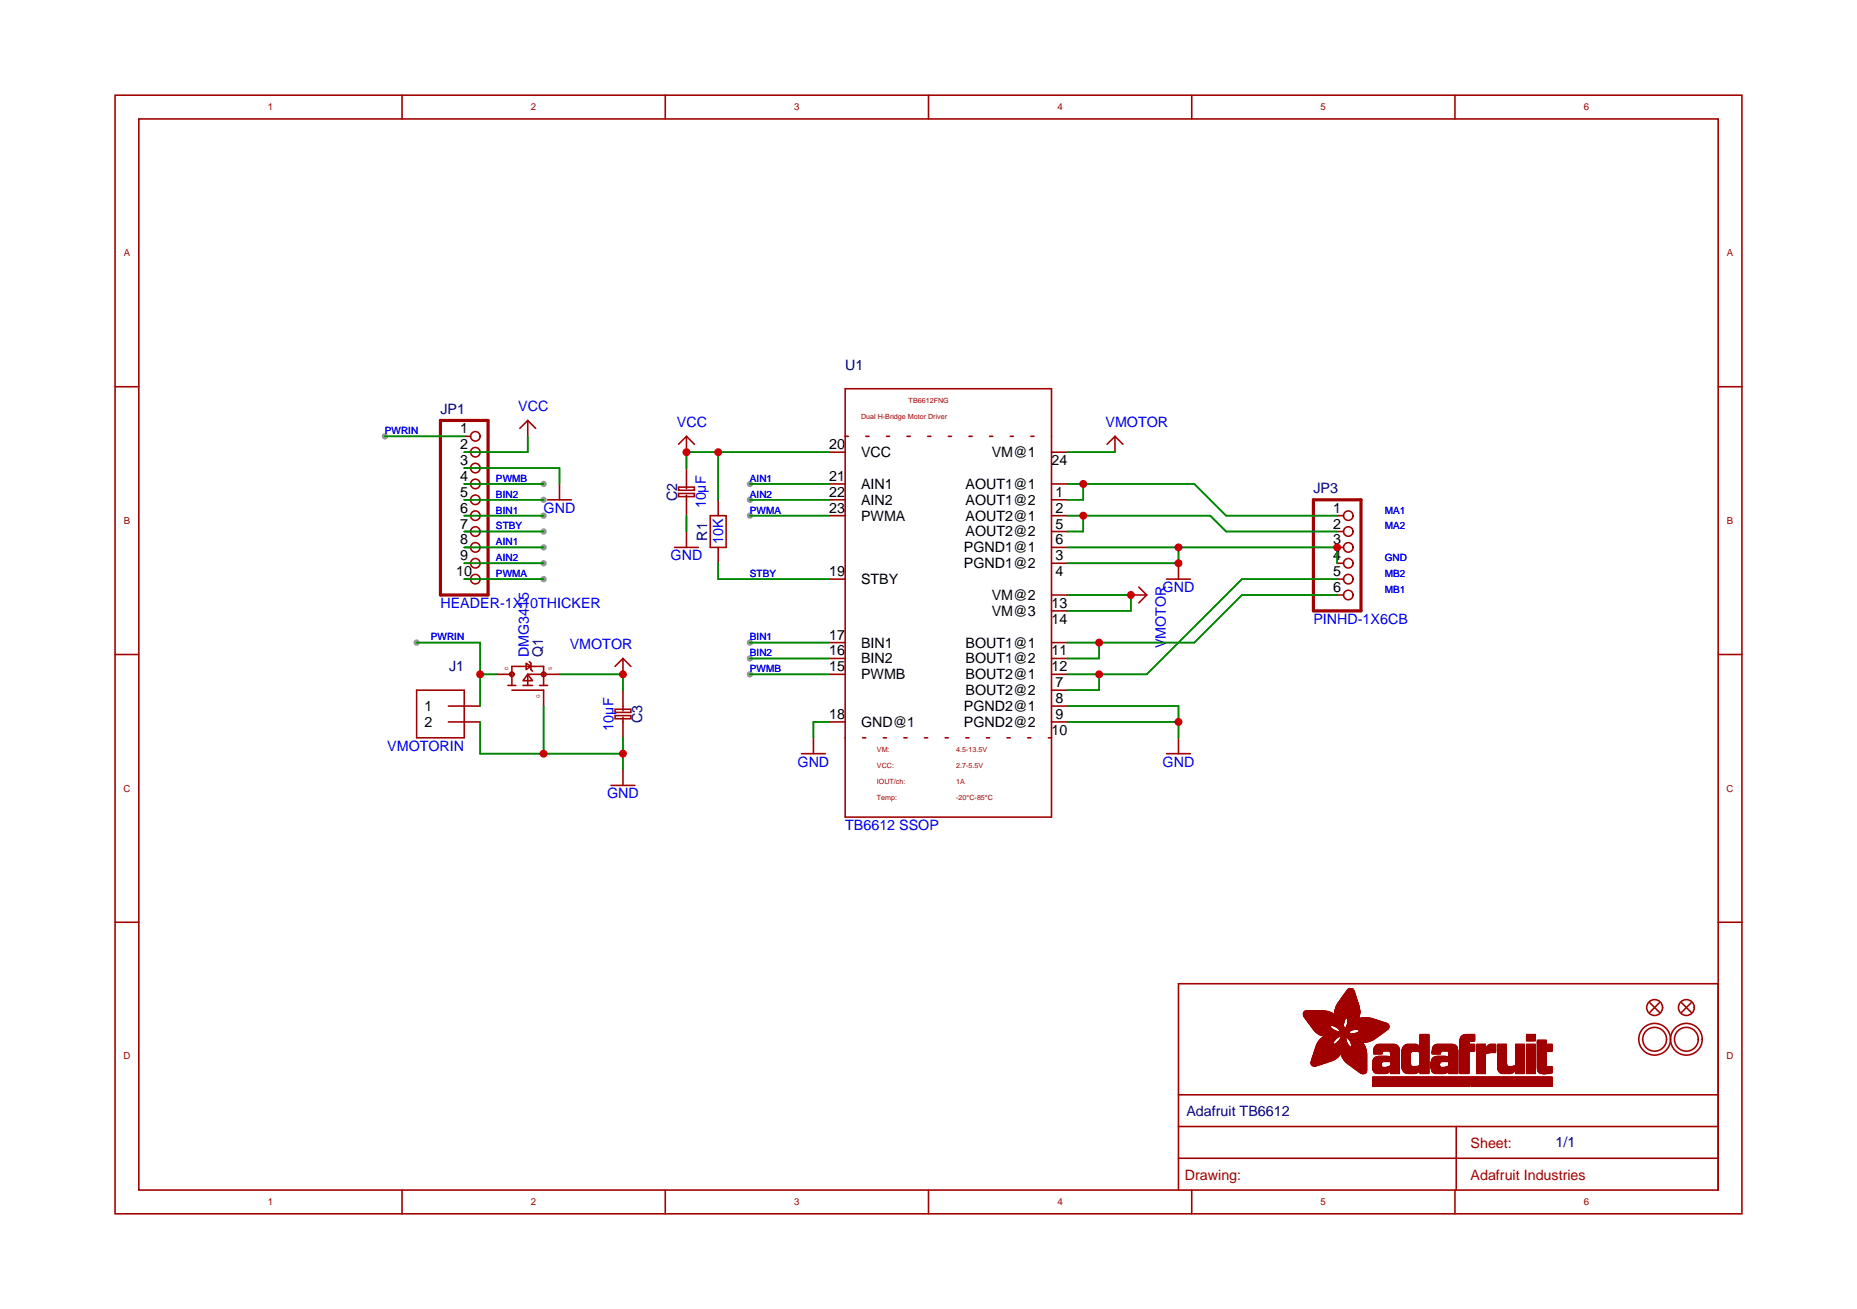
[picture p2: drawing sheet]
<svg xmlns="http://www.w3.org/2000/svg" width="297mm" height="210mm" viewBox="0 0 297 210" stroke-linecap="round" stroke-linejoin="round" font-family="sans-serif">
<defs><g id="words">
<g font-size="2.3" fill="#000080">
<text x="135.3" y="59.2">U1</text>
<text x="70.5" y="66.2">JP1</text>
<text x="108.4" y="80.2" transform="rotate(-90 108.4 80.2)">C2</text>
<text x="210.2" y="78.9">JP3</text>
<text x="113.2" y="86.6" transform="rotate(-90 113.2 86.6)">R1</text>
<text x="71.9" y="107.5">J1</text>
<text x="86.9" y="105.2" transform="rotate(-90 86.9 105.2)">Q1</text>
<text x="102.8" y="115.8" transform="rotate(-90 102.8 115.8)">C3</text>
<text x="189.9" y="178.6">Adafruit TB6612</text>
<text x="248.9" y="183.7">1/1</text>
</g>
<g font-size="2.3" fill="#00f">
<text x="82.9" y="65.8">VCC</text>
<text x="108.3" y="68.4">VCC</text>
<text x="176.9" y="68.4">VMOTOR</text>
<text x="87" y="82.1">GND</text>
<text x="112.9" y="81.4" transform="rotate(-90 112.9 81.4)">10µF</text>
<text x="107.3" y="89.7">GND</text>
<text x="115.7" y="87.1" transform="rotate(-90 115.7 87.1)">10K</text>
<text x="186.1" y="94.8">GND</text>
<text x="70.5" y="97.3">HEADER-1X10THICKER</text>
<text x="210.2" y="99.9">PINHD-1X6CB</text>
<text x="84.6" y="105.2" transform="rotate(-90 84.6 105.2)">DMG3415</text>
<text x="91.2" y="103.9">VMOTOR</text>
<text x="186.6" y="103.8" transform="rotate(-90 186.6 103.8)">VMOTOR</text>
<text x="98.2" y="116.9" transform="rotate(-90 98.2 116.9)">10µF</text>
<text x="62" y="120.2">VMOTORIN</text>
<text x="127.6" y="122.7">GND</text>
<text x="186.1" y="122.7">GND</text>
<text x="97.2" y="127.8">GND</text>
<text x="135.3" y="132.9">TB6612 SSOP</text>
</g>
<g font-size="2.3">
<text x="73.7" y="69.4">1</text>
<text x="73.7" y="71.9">2</text>
<text x="132.7" y="71.9">20</text>
<text x="73.7" y="74.5">3</text>
<text x="73.7" y="77">4</text>
<text x="132.7" y="77">21</text>
<text x="137.8" y="73.2">VCC</text>
<text x="158.7" y="73.2">VM@1</text>
<text x="168.3" y="74.5">24</text>
<text x="73.7" y="79.5">5</text>
<text x="73.7" y="82.1">6</text>
<text x="132.7" y="79.5">22</text>
<text x="132.7" y="82.1">23</text>
<text x="137.8" y="78.3">AIN1</text>
<text x="137.8" y="80.8">AIN2</text>
<text x="137.8" y="83.3">PWMA</text>
<text x="154.5" y="78.3">AOUT1@1</text>
<text x="154.5" y="80.8">AOUT1@2</text>
<text x="154.5" y="83.3">AOUT2@1</text>
<text x="168.9" y="79.5">1</text>
<text x="168.9" y="82.1">2</text>
<text x="213.4" y="82.1">1</text>
<text x="73.7" y="84.6">7</text>
<text x="73.7" y="87.2">8</text>
<text x="73.7" y="89.7">9</text>
<text x="154.3" y="88.4">PGND1@1</text>
<text x="154.5" y="85.9">AOUT2@2</text>
<text x="168.9" y="84.6">5</text>
<text x="168.9" y="87.2">6</text>
<text x="168.9" y="89.7">3</text>
<text x="213.4" y="84.6">2</text>
<text x="213.4" y="87.2">3</text>
<text x="213.4" y="89.7">4</text>
<text x="73" y="92.2">10</text>
<text x="132.7" y="92.2">19</text>
<text x="137.8" y="93.5">STBY</text>
<text x="154.3" y="91">PGND1@2</text>
<text x="168.9" y="92.2">4</text>
<text x="213.4" y="92.2">5</text>
<text x="213.4" y="94.8">6</text>
<text x="158.7" y="96">VM@2</text>
<text x="158.7" y="98.6">VM@3</text>
<text x="168.3" y="97.3">13</text>
<text x="168.3" y="99.9">14</text>
<text x="132.7" y="102.4">17</text>
<text x="132.7" y="104.9">16</text>
<text x="132.7" y="107.5">15</text>
<text x="137.8" y="103.7">BIN1</text>
<text x="137.8" y="106.2">BIN2</text>
<text x="154.5" y="103.7">BOUT1@1</text>
<text x="154.5" y="106.2">BOUT1@2</text>
<text x="168.3" y="104.9">11</text>
<text x="168.3" y="107.5">12</text>
<text x="67.9" y="113.8">1</text>
<text x="137.8" y="108.7">PWMB</text>
<text x="154.3" y="113.8">PGND2@1</text>
<text x="154.5" y="108.7">BOUT2@1</text>
<text x="154.5" y="111.3">BOUT2@2</text>
<text x="168.9" y="110">7</text>
<text x="168.9" y="112.6">8</text>
<text x="67.9" y="116.4">2</text>
<text x="132.7" y="115.1">18</text>
<text x="137.8" y="116.4">GND@1</text>
<text x="154.3" y="116.4">PGND2@2</text>
<text x="168.3" y="117.6">10</text>
<text x="168.9" y="115.1">9</text>
</g>
<g font-size="2.3" fill="#a00000">
<text x="235.3" y="183.8">Sheet:</text>
<text x="189.6" y="188.9">Drawing:</text>
<text x="235.3" y="188.9">Adafruit Industries</text>
</g>
<g font-size="1.6" fill="#00f">
<text x="61.6" y="69.5">PWRIN</text>
<text x="79.4" y="77.1">PWMB</text>
<text x="120" y="77.1">AIN1</text>
<text x="79.4" y="82.2">BIN1</text>
<text x="79.4" y="79.7">BIN2</text>
<text x="120" y="79.7">AIN2</text>
<text x="120" y="82.2">PWMA</text>
<text x="221.6" y="82.2">MA1</text>
<text x="79.4" y="87.3">AIN1</text>
<text x="79.4" y="89.8">AIN2</text>
<text x="79.4" y="84.8">STBY</text>
<text x="221.6" y="84.8">MA2</text>
<text x="221.6" y="89.8">GND</text>
<text x="79.4" y="92.4">PWMA</text>
<text x="120" y="92.4">STBY</text>
<text x="221.6" y="94.9">MB1</text>
<text x="221.6" y="92.4">MB2</text>
<text x="69" y="102.5">PWRIN</text>
<text x="120" y="102.5">BIN1</text>
<text x="120" y="105.1">BIN2</text>
<text x="120" y="107.6">PWMB</text>
</g>
<g font-size="1.5" fill="#a00000">
<text x="42.8" y="17.7">1</text>
<text x="85" y="17.7">2</text>
<text x="127.1" y="17.7">3</text>
<text x="169.2" y="17.7">4</text>
<text x="211.3" y="17.7">5</text>
<text x="253.5" y="17.7">6</text>
<text x="19.8" y="41">A</text>
<text x="276.3" y="41">A</text>
<text x="19.8" y="83.9">B</text>
<text x="276.3" y="83.9">B</text>
<text x="19.8" y="126.7">C</text>
<text x="276.3" y="126.7">C</text>
<text x="19.8" y="169.6">D</text>
<text x="276.3" y="169.6">D</text>
<text x="42.8" y="192.9">1</text>
<text x="85" y="192.9">2</text>
<text x="127.1" y="192.9">3</text>
<text x="169.2" y="192.9">4</text>
<text x="211.3" y="192.9">5</text>
<text x="253.5" y="192.9">6</text>
</g>
<g font-size="1.1" fill="#a00000">
<text x="145.4" y="64.5">TB6612FNG</text>
<text x="137.8" y="67.1">Dual H-Bridge Motor Driver</text>
<text x="140.3" y="120.4">VM:</text>
<text x="140.3" y="125.5">IOUT/ch:</text>
<text x="140.3" y="123">VCC:</text>
<text x="153" y="120.4">4.5-13.5V</text>
<text x="153" y="125.5">1A</text>
<text x="153" y="123">2.7-5.5V</text>
<text x="140.3" y="128">Temp:</text>
<text x="153" y="128">-20°C-85°C</text>
</g>
<g font-size=".7" fill="#a00000">
<text x="81.3" y="107.3" transform="rotate(-90 81.3 107.3)">D</text>
<text x="88.3" y="107.3" transform="rotate(-90 88.3 107.3)">S</text>
<text x="86.4" y="111.8" transform="rotate(-90 86.4 111.8)">G</text>
</g>
</g></defs>
<g fill="#999">
<circle cx="66.7" cy="102.9" r=".51"/>
<circle cx="61.6" cy="69.8" r=".51"/>
<circle cx="120" cy="77.5" r=".51"/>
<circle cx="87" cy="87.6" r=".51"/>
<circle cx="120" cy="80" r=".51"/>
<circle cx="87" cy="90.2" r=".51"/>
<circle cx="120" cy="82.5" r=".51"/>
<circle cx="87" cy="92.7" r=".51"/>
<circle cx="87" cy="85.1" r=".51"/>
<circle cx="120" cy="102.9" r=".51"/>
<circle cx="87" cy="82.5" r=".51"/>
<circle cx="120" cy="105.4" r=".51"/>
<circle cx="87" cy="80" r=".51"/>
<circle cx="120" cy="107.9" r=".51"/>
<circle cx="87" cy="77.5" r=".51"/>
</g>
<g fill="none" stroke="#a10000" stroke-width=".25">
<path d="M18.4 15.2h260.4v179.1h-260.4zM22.2 19h252.8v171.5h-252.8zM64.3 15.2v3.8M106.5 15.2v3.8M148.6 15.2v3.8M190.7 15.2v3.8M232.8 15.2v3.8M18.4 61.9h3.8M74.3 72.4h1M74.3 77.5h1M74.3 69.8h1M74.3 74.9h1"/>
<path d="M84.5 67.3v2.5M84.5 67.3l-1.3 1.3M84.5 67.3l1.2 1.3M89.5 77.5v2.5M108.6 79h2.5v.5h-2.5zM108.6 78h2.5v.5h-2.5zM109.9 69.8v2.6M109.9 74.9v3.3M109.9 79.2v3.3M109.9 69.8l-1.3 1.3M109.9 69.8l1.2 1.3M132.7 72.4h2.6"/>
<path d="M132.7 77.5h2.6M135.3 62.2h33v68.6h-33zM168.3 72.4h2.5M168.3 77.5h2.5M178.4 69.8v2.6M178.4 69.8l-1.2 1.3M178.4 69.8l1.3 1.3M275 61.9h3.8M74.3 92.7h1M74.3 80h1M74.3 82.5h1M74.3 85.1h1"/>
<path d="M74.3 87.6h1M74.3 90.2h1M87.6 80h3.8M107.9 87.6h3.9M109.9 85.1v2.5M113.7 82.5h2.5v5.1h-2.5zM114.9 80v2.5M114.9 87.6v2.6M132.7 92.7h2.6M132.7 80h2.6M132.7 82.5h2.6M168.3 80h2.5"/>
<path d="M168.3 82.5h2.5M168.3 85.1h2.5M168.3 87.6h2.5M168.3 90.2h2.5M168.3 95.2h2.5M168.3 97.8h2.5M181 95.2h2.5M182.2 94l1.3 1.2M183.5 95.2l-1.3 1.3M186.7 92.7h3.8M188.6 90.2v2.5M214 92.7h1"/>
<path d="M214 82.5h1M214 85.1h1M214 87.6h1M214 90.2h1M214 95.2h1M18.4 104.8h3.8M66.7 110.5h7.6v7.6h-7.6zM71.8 115.6h5M71.8 113h5M79.4 107.9h2.5M81.3 109.7h1.2M81.9 110.5h5.1v2.5"/>
<path d="M81.9 109.7v-3h5.1v3M83.7 109.7h1.5M84.2 106.2l.8 .5-.8 .5zM84.5 107.9l.7 1.1h-1.5zM84.5 107.9h5M84.5 107.9v1.8M84.7 105.9l.3 .3v1l.2 .2M86.4 109.7h1.2M98.4 114.6h2.6v.5h-2.6zM98.4 113.5h2.6v.5h-2.6zM99.7 105.4v2.5M99.7 110.5v3.3"/>
<path d="M99.7 114.8v3.3M99.7 105.4l1.3 1.3M99.7 105.4l-1.3 1.3M130.2 118.1v2.5M132.7 102.9h2.6M132.7 105.4h2.6M132.7 107.9h2.6M132.7 115.6h2.6M168.3 102.9h2.5M168.3 105.4h2.5M168.3 107.9h2.5M168.3 115.6h2.5"/>
<path d="M168.3 110.5h2.5M168.3 113h2.5M188.6 118.1v2.5M275 104.8h3.8M97.8 125.7h3.8M99.7 123.2v2.5M128.3 120.6h3.8M186.7 120.6h3.8M18.4 147.6h3.8M214.6 160h2.5zM214.7 159.9l2.3 .1zM214.7 159.9h2.3z"/>
<path d="M214.7 159.8l2.3 .1zM214.7 159.8h2.3zM214.8 159.8h2.2zM214.8 159.7l2.2 .1zM214.8 159.7h2.2zM214.9 159.6l2.1 .1zM214.9 159.6h2zM214.9 159.5l2 .1zM215 159.5h1.9zM215 159.4l1.9 .1zM215 159.4h1.9zM215.1 159.3l1.8 .1z"/>
<path d="M215.1 159.3h1.7zM215.2 159.2l1.6 .1zM215.2 159.2h1.6zM215.2 159.1l1.6 .1zM215.3 159.1h1.5zM215.3 159l1.5 .1zM215.3 159h1.5zM215.4 159h1.3zM215.4 158.9l1.3 .1zM215.4 158.9h1.3zM215.5 158.8l1.2 .1zM215.5 158.8h1.2z"/>
<path d="M215.5 158.7l1.2 .1zM215.5 158.7h1.2zM215.6 158.7h1zM215.6 158.6l1 .1zM215.6 158.6h1zM215.7 158.5l.9 .1zM215.7 158.5h.9zM215.7 158.5h.8zM215.8 158.4l.7 .1zM215.8 158.4h.7zM215.9 158.3l.5 .1zM215.9 158.3h.4z"/>
<path d="M275 147.6h3.8M188.6 175.3h86.4M208.6 162.5h4.9zM208.6 162.4l4.8 .1zM208.6 162.4h4.8zM208.6 162.4h4.7zM208.6 162.3l4.7 .1zM208.6 162.3h4.6zM208.6 162.2l4.6 .1zM208.6 162.2h4.5zM208.7 162.6h4.9zM208.7 162.5l4.8 .1z"/>
<path d="M208.7 162.5h4.8zM208.7 162.2h4.3zM208.7 162.1l4.3 .1zM208.7 162.1h4.2zM208.7 162.7h4.9zM208.7 162.6l4.9 .1zM208.7 162.1h4.1zM208.7 162l4 .1zM208.8 162.7l4.9 .1zM208.8 162.7h4.9zM208.8 162h3.8zM208.8 162.8h4.9z"/>
<path d="M208.8 162h3.7zM208.8 162.8h5zM208.8 161.9l3.6 .1zM208.9 162.9h4.9zM208.9 162.8l4.9 .1zM208.9 162.9l4.9 .1zM208.9 161.9h3.3zM208.9 163h6.4zM208.9 163h5zM209 163l6.2 .1zM209 163.1h6.2zM209.1 163.2h6.1z"/>
<path d="M209.1 163.1l6.1 .1zM209.1 161.9h2.7zM209.1 163.2h6zM209.2 163.2l5.9 .1zM209.2 163.3h5.9zM209.2 163.3l5.8 .1zM209.3 163.4h5.8zM209.3 163.4l5.7 .1zM209.3 163.5h5.7zM209.4 163.5l5.6 .1zM209.4 163.5h5.6zM209.4 163.6h5.6z"/>
<path d="M209.5 163.7h5.5zM209.5 163.6l5.5 .1zM209.5 163.8h5.4zM209.5 163.7l5.5 .1zM209.6 163.8h5.3zM209.6 163.8l5.3 .1zM209.6 163.9h5.4zM209.7 163.9l5.2 .1zM209.7 164h5.2zM209.8 164.1h5.1zM209.8 164l5.1 .1zM209.8 164.1l3.1 .1z"/>
<path d="M209.8 164.2h3zM209.9 170.3h1.7zM209.9 170.2l1.8 .1zM209.9 170.2h1.9zM209.9 170.2h2zM209.9 170.1l2.1 .1zM209.9 170.1h2.2zM209.9 170l2.3 .1zM209.9 170h2.4zM209.9 170h2.5zM209.9 164.2l2.9 .1zM209.9 170.3l1.4 .1z"/>
<path d="M209.9 170.3h1.6zM209.9 169.9l2.6 .1zM209.9 169.9h2.7zM209.9 169.9h2.8zM209.9 164.3h2.9zM209.9 170.4h1.3zM209.9 170.4h1.4zM209.9 169.8l2.9 .1zM209.9 169.8h3zM209.9 169.8h3.1zM209.9 169.7l3.2 .1zM209.9 164.3l2.9 .1z"/>
<path d="M210 170.4l1 .1zM210 169.7h3.2zM210 169.7h3.3zM210 169.6l3.3 .1zM210 169.6h3.4zM210 164.4h2.8zM210 170.5h1zM210 169.6h3.5zM210 170.5h.8zM210 169.5l3.6 .1zM210 169.5h3.6zM210 169.4l3.7 .1z"/>
<path d="M210 164.5h2.9zM210 164.4l2.8 .1zM210.1 170.5l.6 .1zM210.1 169.4h3.6zM210.1 169.4h3.7zM210.1 169.3l3.8 .1zM210.1 169.3h3.8zM210.1 164.5h2.8zM210.1 169.2l3.9 .1zM210.1 164.5l2.8 .1zM210.1 170.6h.6zM210.1 169.2h3.9z"/>
<path d="M210.1 169.2h4zM210.1 169.1l4 .1zM210.1 164.6h2.8zM210.2 169.1h3.9zM210.2 169.1h4zM210.2 169l4 .1zM210.2 169h4zM210.2 164.6l2.8 .1zM210.2 168.9l4.1 .1zM210.2 164.7h2.9zM210.2 164.7h2.8zM210.3 170.6h.2z"/>
<path d="M210.3 168.9h4zM210.3 168.8l4 .1zM210.3 164.7l2.8 .1zM210.3 168.8h4.1zM210.3 168.7l4.1 .1zM210.3 168.7h4.1zM210.3 164.8h2.9zM210.3 168.6l4.1 .1zM210.3 168.6h4.2zM210.4 168.6h4.1zM210.4 168.5l4.1 .1zM210.4 168.5h4.1z"/>
<path d="M210.4 164.8l2.8 .1zM210.4 168.4l4.1 .1zM210.4 168.4h4.1zM210.4 168.4h4.2zM210.4 164.9h2.9zM210.4 168.3l4.2 .1zM210.4 168.3h4.2zM210.4 164.9l3 .1zM210.5 168.3h4.1zM210.5 168.2l4.1 .1zM210.5 168.2h4.1zM210.5 165h3z"/>
<path d="M210.5 168.1l4.1 .1zM210.5 168.1h4.1zM210.5 168.1h4.2zM210.5 168l4.2 .1zM210.5 168h4.2zM210.5 165l3.1 .1zM210.6 168h7.9zM210.6 167.9l7.9 .1zM210.6 167.9h7.9zM210.6 165.1h3.1zM210.6 167.8l7.9 .1zM210.6 167.8h7.9z"/>
<path d="M210.6 167.8h7.8zM210.6 165.1h3.2zM210.6 167.7l7.8 .1zM210.6 167.7h5.6zM210.6 165.1l3.4 .1zM210.7 167.7h5.3zM210.7 167.6l5.3 .1zM210.7 167.6h5.2zM210.7 167.5l5.2 .1zM210.7 165.2h5.1zM210.7 167.5h5.2zM210.7 167.5h5.1z"/>
<path d="M210.7 167.4l5.1 .1zM210.7 165.2l5.1 .1zM210.7 167.4h5.1zM210.7 167.4h5zM210.8 167.3l4.9 .1zM210.8 167.3h4.9zM210.8 165.2l5 .1zM210.8 167.2l2.5 .1zM210.8 167.2h2.5zM210.8 165.3h5zM210.8 167.2h2.4zM210.8 165.3l5 .1z"/>
<path d="M210.9 167.1l2.3 .1zM210.9 167.1h2.3zM210.9 165.4h4.9zM210.9 167l2.3 .1zM210.9 167h2.3zM210.9 165.4h5zM211 166.9l2.2 .1zM211 166.9h2.2zM211 165.4l4.9 .1zM211 166.9h2.3zM211 166.8l2.3 .1zM211 166.8h2.3z"/>
<path d="M211 165.5h5zM211.1 166.8h2.2zM211.1 166.7l2.2 .1zM211.1 165.5h4.9zM211.1 166.7h2.2zM211.1 166.7h2.3zM211.1 165.5l5.3 .1zM211.2 166.6l2.2 .1zM211.2 166.6h2.2zM211.2 165.6h9.7zM211.2 166.5l2.3 .1zM211.2 165.6h9.6z"/>
<path d="M211.3 166.5h2.2zM211.3 165.6l9.5 .1zM211.3 166.4l2.3 .1zM211.4 166.4h2.2zM211.4 166.3l2.2 .1zM211.5 166.3h2.1zM211.5 165.7h9.2zM211.5 166.3h2.2zM211.5 166.2l2.2 .1zM211.6 166.2h2.1zM211.6 166.2h2.2zM211.6 165.7l9 .1z"/>
<path d="M211.7 166.1l2.1 .1zM211.7 166.1h2.2zM211.8 166.1h2.1zM211.8 165.8h8.8zM211.8 166l2.2 .1zM211.9 166h2.1zM211.9 165.8h8.7zM212 166h2zM212 165.9l2.1 .1zM212.2 165.9h2zM212.4 165.8l1.9 .1zM213.3 164.1l1.7 .1z"/>
<path d="M213.5 164.2h1.4zM213.5 167.2l2.1 .1zM213.6 167.2h2zM213.6 164.2l1.3 .1zM213.7 162.2h3.9zM213.7 162.1l3.9 .1zM213.7 162.1h3.9zM213.7 162l3.9 .1zM213.7 167.2h1.9zM213.7 164.3h1.2zM213.7 162.5h3.8zM213.7 162.4l3.8 .1z"/>
<path d="M213.7 162.4h3.8zM213.7 162.3l3.8 .1zM213.7 162.3h3.8zM213.7 162.3h3.9zM213.7 162.2l3.9 .1zM213.7 162h3.9zM213.7 161.9l3.9 .1zM213.7 161.9h3.9zM213.7 161.8l3.9 .1zM213.7 161.8h3.9zM213.7 161.7l3.9 .1zM213.7 161.7h3.9z"/>
<path d="M213.7 162.6h3.8zM213.7 162.5l3.8 .1zM213.7 161.6l3.8 .1zM213.7 161.6h3.8zM213.8 167.1l1.8 .1zM213.8 164.3h1.1zM213.8 162.7h3.7zM213.8 162.6l3.7 .1zM213.8 161.5l3.7 .1zM213.8 161.5h3.7zM213.8 161.4l3.7 .1zM213.8 167.1h1.8z"/>
<path d="M213.8 162.8l1.6 .1zM213.8 162.8h3.6zM213.8 162.7l3.6 .1zM213.8 161.4h3.7zM213.8 161.3l3.7 .1zM213.8 161.3h3.7zM213.9 164.3l1.1 .1zM213.9 162.9l1.4 .1zM213.9 162.9h1.5zM213.9 161.3h3.6zM213.9 161.2l3.6 .1zM213.9 167.1h1.6z"/>
<path d="M213.9 163h1.4zM213.9 161.2h3.6zM213.9 161.1l3.6 .1zM213.9 167l1.6 .1zM213.9 164.4h1.1zM213.9 161.1h3.5zM214 164.4h1zM214 161l3.4 .1zM214 167h1.5zM214 161h3.4zM214 160.9l3.4 .1zM214 164.4l1 .1z"/>
<path d="M214 160.9h3.3zM214.1 160.8l3.2 .1zM214.1 166.9l1.4 .1zM214.1 166.9h1.4zM214.1 164.5h.9zM214.1 160.8h3.2zM214.1 166.9h1.3zM214.1 160.7l3.2 .1zM214.1 160.7h3.2zM214.2 160.7h3.1zM214.2 166.8l1.2 .1zM214.2 166.8h1.2z"/>
<path d="M214.2 164.5l.8 .1zM214.2 160.6l3.1 .1zM214.2 160.6h3zM214.2 164.6h.8zM214.2 160.5l3 .1zM214.3 166.7l1.1 .1zM214.3 166.7h1.1zM214.3 164.6l.8 .1zM214.3 160.5h2.9zM214.3 164.7h.9zM214.3 160.4l2.9 .1zM214.3 160.4h2.9z"/>
<path d="M214.4 166.6l1 .1zM214.4 166.6h1zM214.4 165.1l1.4 .1zM214.4 164.8h2.1zM214.4 164.7l2.3 .1zM214.4 160.3l2.8 .1zM214.4 160.3h2.8zM214.4 166.6h.9zM214.4 166.5l.9 .1zM214.4 165.1h1.4zM214.4 164.8l1.9 .1zM214.4 164.8h2z"/>
<path d="M214.4 160.3h2.7zM214.4 160.2l2.7 .1zM214.5 166.5h.8zM214.5 165.1h1.3zM214.5 164.9h1.7zM214.5 160.2h2.6zM214.5 166.4l.8 .1zM214.5 165l1.4 .1zM214.5 165h1.4zM214.5 165h1.5zM214.5 164.9l1.5 .1zM214.5 166.4h.8z"/>
<path d="M214.5 166.3l.8 .1zM214.5 165.8l6 .1zM214.5 160.1l2.6 .1zM214.5 160.1h2.6zM214.6 166.3h.7zM214.6 160.1h2.5zM214.6 166.2l.7 .1zM214.6 166.2h.7zM214.6 165.9h5.8zM214.6 160l2.5 .1zM214.6 166.1l.7 .1zM214.6 166.1h.7z"/>
<path d="M214.6 166l.8 .1zM214.6 166h.8zM214.6 166h.9zM214.6 165.9l5.8 .1zM214.7 168.4l3.9 .1zM214.7 168.4h3.9zM214.7 168.3l3.9 .1zM214.7 168.3h3.9zM214.7 168.2l3.9 .1zM214.7 168.2h3.9zM214.7 168.1l3.8 .1zM214.7 168.7l4 .1z"/>
<path d="M214.7 168.7h4zM214.7 168.6l4 .1zM214.7 168.6h4zM214.7 168.5l3.9 .1zM214.7 168.5h3.9zM214.7 168.1h3.8zM214.7 168l3.8 .1zM214.7 168h3.8zM214.7 168.9h4zM214.7 168.8l4 .1zM214.7 168.8h4zM214.8 169h3.9z"/>
<path d="M214.8 168.9l3.9 .1zM214.8 169.1h3.9zM214.8 169l3.9 .1zM214.8 169.2h3.9zM214.8 169.1l3.9 .1zM214.9 169.2h3.8zM214.9 169.3h3.7zM214.9 169.2l3.7 .1zM214.9 169.4h3.8zM214.9 169.3l3.8 .1zM214.9 169.3h3.8zM215 169.4l3.7 .1z"/>
<path d="M215 169.4h3.7zM215 169.5h3.7zM215.1 169.5l3.6 .1zM215.1 169.6h3.6zM215.2 169.6l3.5 .1zM215.2 169.7h3.5zM215.2 169.7l3.5 .1zM215.3 169.8h3.4zM215.3 164.7h6.7zM215.3 169.8l3.4 .1zM215.3 164.7h6.8zM215.4 169.9h3.3z"/>
<path d="M215.4 164.6l6.7 .1zM215.4 169.9l3.3 .1zM215.4 164.6h6.7zM215.5 170h3.2zM215.5 164.5l6.7 .1zM215.5 164.5h6.7zM215.5 170l3.2 .1zM215.5 166h4.8zM215.5 164.4l6.7 .1zM215.5 164.4h6.7zM215.6 164.4h6.6zM215.6 162.8l1.8 .1z"/>
<path d="M215.6 170.1h3.1zM215.6 166h4.7zM215.6 164.3l6.6 .1zM215.6 164.3h6.6zM215.6 162.9h1.8zM215.6 170.2h3.1zM215.6 170.1l3.1 .1zM215.6 164.2l6.6 .1zM215.6 164.2h6.6zM215.6 163h1.7zM215.6 162.9l1.7 .1zM215.7 166l4.5 .1z"/>
<path d="M215.7 164.1l6.5 .1zM215.7 164.1h6.4zM215.7 164l6.4 .1zM215.7 163h1.6zM215.7 170.2h3zM215.7 164h6.4zM215.7 163.9l6.3 .1zM215.7 163.9h6.3zM215.7 163.9h6.2zM215.7 163.1l1.5 .1zM215.7 163.1h1.6zM215.7 163l1.6 .1z"/>
<path d="M215.7 170.2l3 .1zM215.7 166.1h4.4zM215.7 166.1h4.5zM215.7 163.8l6.2 .1zM215.7 163.8h6.1zM215.7 163.8h6zM215.7 163.7l5.9 .1zM215.7 163.7h5.8zM215.7 163.7h5.6zM215.7 163.6l5.6 .1zM215.7 163.6h5.4zM215.7 163.6h5.3z"/>
<path d="M215.7 163.5l5.2 .1zM215.7 163.5h5.1zM215.7 163.5h1.3zM215.7 163.4l4.9 .1zM215.7 163.4h1.3zM215.7 163.4h1.4zM215.7 163.3l1.4 .1zM215.7 163.3h1.4zM215.7 163.2l1.5 .1zM215.7 163.2h1.5zM215.8 170.3h2.9zM215.8 166.1l4.3 .1z"/>
<path d="M215.8 166.2h4.2zM215.9 170.3l2.8 .1zM215.9 166.2l4 .1zM215.9 170.4h2.8zM215.9 166.3h4zM216 170.4h2.7zM216 166.3l3.8 .1zM216 166.4l3.7 .1zM216 166.4h3.7zM216 170.5h2.7zM216 170.4l2.7 .1zM216 166.5h3.6z"/>
<path d="M216.1 166.5h3.4zM216.1 170.5h2.6zM216.1 166.6h3.3zM216.1 166.5l3.4 .1zM216.1 166.6l1.4 .1zM216.1 166.6h1.4zM216.2 170.5l2.5 .1zM216.2 166.7h1.4zM216.2 170.6h2.5zM216.2 167.7h2.2zM216.2 166.8h1.5zM216.2 166.7l1.5 .1z"/>
<path d="M216.2 166.7h1.5zM216.3 170.6h2.4zM216.3 166.9h1.6zM216.3 166.8l1.5 .1zM216.3 166.8h1.5zM216.3 166.9l1.6 .1zM216.3 170.6l2.4 .1zM216.3 167.7h2.1zM216.3 167.6l2.1 .1zM216.3 167.1h1.8zM216.3 167l1.7 .1zM216.3 167h1.7z"/>
<path d="M216.4 170.7h2.3zM216.4 167.6h2zM216.4 167.5l2 .1zM216.4 167.5h1.9zM216.4 167.2l1.8 .1zM216.4 167.2h1.8zM216.4 167.2h1.7zM216.4 167.1l1.7 .1zM216.4 167.1h1.7zM216.4 167.4l1.9 .1zM216.4 167.4h1.9zM216.4 167.3l1.9 .1z"/>
<path d="M216.4 167.3h1.8zM216.5 170.7l2.2 .1zM216.5 165.5l4.4 .1zM216.5 170.8h2.2zM216.6 170.8h2.1zM216.6 170.8l2.1 .1zM216.6 170.9h2zM216.7 170.9h2zM216.7 170.9l2 .1zM216.8 171h1.9zM216.8 165.5h4.2zM216.9 171l1.8 .1z"/>
<path d="M216.9 171.1h1.8zM216.9 165.5h4.1zM217 171.1h1.7zM217 163.5h3.7zM217 171.2h1.7zM217 171.1l1.7 .1zM217.1 165.4l4 .1zM217.1 171.2l1.6 .1zM217.1 163.4h3.4zM217.1 165.4h4zM217.1 163.4h3.3zM217.2 171.3h1.5z"/>
<path d="M217.2 163.3l3.1 .1zM217.2 171.3l1.5 .1zM217.2 165.4h4zM217.2 164.7l4.8 .1zM217.2 163.3h3zM217.3 171.4h1.4zM217.3 163.3h2.8zM217.3 165.3l3.9 .1zM217.3 163.2l2.7 .1zM217.4 165.3h3.9zM217.4 171.5h1.3zM217.4 171.4l1.3 .1z"/>
<path d="M217.4 164.8h4.5zM217.4 163.2h2.5zM217.5 165.2l3.8 .1zM217.5 164.8h4.4zM217.5 163.2h2.3zM217.5 171.5h1.1zM217.5 171.5l1.1 .1zM217.5 166.6h1.8zM217.5 165.2l3.9 .1zM217.5 165.2h3.9zM217.5 163.1l2.1 .1zM217.6 171.6h1z"/>
<path d="M217.6 166.6l1.6 .1zM217.6 165.1l3.9 .1zM217.6 164.8l4.3 .1zM217.6 164.9h4.2zM217.6 165.1h3.9zM217.6 165l4 .1zM217.6 164.9l4.1 .1zM217.6 163.1h1.9zM217.7 171.6l.8 .1zM217.7 165h3.9zM217.7 165h4zM217.7 163.1h1.7z"/>
<path d="M217.7 166.7h1.4zM217.7 171.7h.8zM217.8 171.7h.7zM217.8 163l1.5 .1zM217.8 171.7l.6 .1zM217.8 166.7h1.2zM217.9 171.8h.5zM217.9 166.7l1 .1zM217.9 171.8h.4zM217.9 163h1.2zM218 163h1zM218.1 171.8l.1 .1z"/>
<path d="M218.1 166.8h.6zM219.7 173.9h14zM219.7 173.8l14 .1zM219.7 173.8h14zM219.7 173.7l14 .1zM219.7 173.7h14zM219.7 173.6l14 .1zM219.7 173.6h14zM219.7 173.5l14 .1zM219.7 173.5h14zM219.7 173.4l14 .1zM219.7 173.4h14z"/>
<path d="M219.7 173.3l14 .1zM219.7 173.3h14zM219.7 173.2l14 .1zM219.7 173.2h14zM219.7 173.1l14 .1zM219.7 173.1h14zM219.7 173l14 .1zM219.7 173h14zM219.7 172.9l14 .1zM219.7 172.9h14zM219.7 172.8l14 .1zM219.7 172.8h14z"/>
<path d="M219.7 172.7l14 .1zM219.7 172.7h14zM219.7 172.6l28.6 .1zM219.7 172.6h28.6zM219.7 172.5l28.6 .1zM219.7 172.5h28.6zM219.7 170.8h1.4zM219.7 170.8h1.3zM219.7 170.7l1.3 .1zM219.7 170.7h1.3zM219.7 170.6l1.3 .1zM219.7 170.6h1.3z"/>
<path d="M219.7 170.5l1.3 .1zM219.7 170.5h1.3zM219.7 170.4l1.3 .1zM219.7 170.4h1.3zM219.7 170.3l1.3 .1zM219.7 170.3h1.3zM219.7 171.1h4.2zM219.7 171l4.2 .1zM219.7 171h4.2zM219.7 170.9l4.2 .1zM219.7 170.9h4.2zM219.7 170.9h1.5z"/>
<path d="M219.7 170.8l1.4 .1zM219.7 170.2l1.3 .1zM219.7 170.2h1.3zM219.7 170.1l1.3 .1zM219.7 170.1h1.3zM219.7 170l1.3 .1zM219.7 170h1.4zM219.7 169.9l1.5 .1zM219.7 169.9h1.6zM219.8 171.3h4.1zM219.8 171.2l4.1 .1zM219.8 171.2h4.1z"/>
<path d="M219.8 171.1l4.1 .1zM219.8 169.9h4.1zM219.8 169.8l4.1 .1zM219.8 169.8h4.1zM219.8 171.3l2.7 .1zM219.8 169.7l4.1 .1zM219.8 169.7h4.1zM219.9 171.4h2.6zM219.9 169.7h4zM219.9 169.6l4 .1zM219.9 169.6h4zM219.9 171.5h2.4z"/>
<path d="M219.9 171.5h2.5zM219.9 171.4l2.5 .1zM219.9 169.5l4 .1zM219.9 168.6l1.2 .1zM219.9 168.6h1.2zM219.9 168.5l1.2 .1zM219.9 168.5h1.2zM219.9 168.4l1.3 .1zM219.9 168.4h1.3zM219.9 168.3l1.3 .1zM219.9 169.5h4zM219.9 168.3h1.3z"/>
<path d="M219.9 168.2l1.4 .1zM219.9 168.2h1.4zM219.9 168.2h4zM219.9 168.1l4 .1zM219.9 168.1h4zM220 171.6h2.2zM220 171.5l2.3 .1zM220 169.5h3.9zM220 168l3.8 .1zM220 168h3.8zM220 167.9l3.8 .1zM220 167.9h3.8z"/>
<path d="M220 169.4l3.9 .1zM220 169.4h3.9zM220 167.8l3.8 .1zM220 167.8h3.8zM220 167.7l3.8 .1zM220 167.7h3.8zM220.1 171.7h2zM220.1 171.6l2 .1zM220.1 169.4h3.8zM220.1 167.6l3.6 .1zM220.1 167.6h3.6zM220.1 169.3l3.8 .1z"/>
<path d="M220.1 167.5l3.6 .1zM220.1 171.7h1.9zM220.1 169.3h3.8zM220.1 167.5h3.6zM220.2 167.5h3.4zM220.2 169.3h3.7zM220.2 167.4l3.4 .1zM220.2 171.7l1.7 .1zM220.2 167.4h3.4zM220.3 171.8h1.6zM220.3 169.2l3.6 .1zM220.3 167.4h3.2z"/>
<path d="M220.3 167.3l3.2 .1zM220.3 167.3h3.1zM220.4 169.2h2zM220.4 167.3h3zM220.5 171.8h1.2zM220.5 169.2h1.7zM220.5 167.2l2.7 .1zM220.6 169.1l1.4 .1zM220.6 167.2h2.5zM221.9 170.9h2zM222.1 170.8l1.8 .1zM222.2 170.8h1.7z"/>
<path d="M222.3 170.8h1.6zM222.4 170.7l1.5 .1zM222.5 170.7h1.4zM222.5 168.2h1.4zM222.5 168.2l1.4 .1zM222.5 168.3l1.4 .1zM222.5 168.3h1.4zM222.6 168.5h1.3zM222.6 168.4l1.3 .1zM222.6 168.4h1.3zM222.6 171.8h1.3zM222.6 171.7l1.3 .1z"/>
<path d="M222.6 171.7h1.3zM222.6 171.6l1.3 .1zM222.6 171.6h1.3zM222.6 171.5l1.3 .1zM222.6 171.5h1.3zM222.6 171.4l1.3 .1zM222.6 171.4h1.3zM222.6 171.3l1.3 .1zM222.6 170.6l1.3 .1zM222.6 170.6h1.3zM222.6 170.5l1.3 .1zM222.6 170.5h1.3z"/>
<path d="M222.6 170.4l1.3 .1zM222.6 170.4h1.3zM222.6 170.3l1.3 .1zM222.6 170.3h1.3zM222.6 170.2l1.3 .1zM222.6 170.2h1.3zM222.6 170.1l1.3 .1zM222.6 170.1h1.3zM222.6 170l1.3 .1zM222.6 170h1.3zM222.6 169.9l1.3 .1zM222.6 169.9h1.3z"/>
<path d="M222.6 169.2h1.3zM222.6 169.1l1.3 .1zM222.6 169.1h1.3zM222.6 169l1.3 .1zM222.6 169h1.3zM222.6 168.9l1.3 .1zM222.6 168.9h1.3zM222.6 168.8l1.3 .1zM222.6 168.8h1.3zM222.6 168.7l1.3 .1zM222.6 168.7h1.3zM222.6 168.6l1.3 .1z"/>
<path d="M222.6 168.6h1.3zM222.6 168.5l1.3 .1zM224.3 170.4h1.3zM224.3 170.3l1.3 .1zM224.3 170.3h1.3zM224.3 170.2l1.3 .1zM224.3 170.2h1.3zM224.3 170.1l1.3 .1zM224.3 170.1h1.3zM224.3 170l1.3 .1zM224.3 170h1.3zM224.3 169.9l1.3 .1z"/>
<path d="M224.3 169.9h1.3zM224.3 169.8l1.3 .1zM224.3 169.8h1.3zM224.3 169.7l1.3 .1zM224.3 169.7h1.3zM224.3 169.6l1.3 .1zM224.3 169.6h1.3zM224.3 169.5l1.3 .1zM224.3 169.5h1.3zM224.3 169.4l1.3 .1zM224.3 169.4h1.3zM224.3 169.3l1.3 .1z"/>
<path d="M224.3 169.3h1.3zM224.3 169.2l1.3 .1zM224.3 169.2h1.3zM224.3 169.1l1.3 .1zM224.3 169.1h1.3zM224.3 169l1.3 .1zM224.3 169h1.3zM224.3 168.9l1.3 .1zM224.3 168.9h1.3zM224.3 168.8l1.3 .1zM224.3 168.8h1.3zM224.3 168.7l1.3 .1z"/>
<path d="M224.3 168.7h1.3zM224.3 168.6l1.3 .1zM224.3 168.6h1.3zM224.4 170.6l1.3 .1zM224.4 170.6h1.3zM224.4 170.5l1.3 .1zM224.4 170.5h1.3zM224.4 170.4l1.3 .1zM224.4 168.6h1.3zM224.4 168.5l1.3 .1zM224.4 168.5h1.3zM224.4 168.4l1.3 .1z"/>
<path d="M224.4 168.4h1.3zM224.4 170.9h4.2zM224.4 170.8l4.2 .1zM224.4 170.8h4.2zM224.4 170.7l1.6 .1zM224.4 170.7h1.4zM224.4 168.3l1.4 .1zM224.4 168.3h1.4zM224.4 168.3h1.5zM224.4 168.2l1.7 .1zM224.4 168.2h4.2zM224.4 171.1h4.2z"/>
<path d="M224.4 171l4.2 .1zM224.4 171h4.2zM224.4 170.9l4.2 .1zM224.4 168.1l4.2 .1zM224.4 168.1h4.2zM224.4 168l4.2 .1zM224.4 168h4.2zM224.5 171.1h4.1zM224.5 168h4.1zM224.5 167.9l4.1 .1zM224.5 171.2l2.8 .1zM224.5 171.2l4.1 .1z"/>
<path d="M224.5 171.2h4.1zM224.5 171.1l4.1 .1zM224.5 167.9h4.1zM224.5 167.8l4.1 .1zM224.5 167.8h4.1zM224.6 171.3l2.6 .1zM224.6 171.3h2.7zM224.6 167.8h4zM224.6 167.7l4 .1zM224.6 171.4h2.6zM224.6 167.7h4zM224.6 171.4h2.5z"/>
<path d="M224.6 167.7h2.7zM224.7 171.5h2.4zM224.7 171.4l2.4 .1zM224.7 167.6l2.5 .1zM224.7 167.6h2.5zM224.7 171.5h2.3zM224.7 167.5l2.4 .1zM224.7 171.5l2.2 .1zM224.7 167.5h2.4zM224.8 171.6h2.1zM224.8 171.6h2zM224.8 167.4l2.2 .1z"/>
<path d="M224.8 167.4h2.2zM224.9 171.7h1.8zM224.9 171.6l1.9 .1zM224.9 167.4h2zM224.9 167.3l1.9 .1zM225 171.7h1.7zM225 167.3h1.8zM225 167.3h1.7zM225.1 171.7l1.5 .1zM225.1 171.8h1.4zM225.2 167.2l1.4 .1zM225.2 167.2h1.3z"/>
<path d="M225.4 171.8h1zM226.7 168.2l1.9 .1zM226.8 170.7l1.8 .1zM226.9 168.3h1.7zM227 170.7h1.6zM227.1 168.3h1.5zM227.1 170.7h1.5zM227.2 170.6l1.4 .1zM227.2 168.3l1.4 .1zM227.2 168.4h1.4zM227.3 170.6h1.3zM227.3 171.8h1.3z"/>
<path d="M227.3 171.7l1.3 .1zM227.3 171.7h1.3zM227.3 171.6l1.3 .1zM227.3 171.6h1.3zM227.3 171.5l1.3 .1zM227.3 171.5h1.3zM227.3 171.4l1.3 .1zM227.3 171.4h1.3zM227.3 171.3l1.3 .1zM227.3 171.3h1.3zM227.3 171.2l1.3 .1zM227.3 170.5l1.3 .1z"/>
<path d="M227.3 170.5h1.3zM227.3 170.4l1.3 .1zM227.3 170.4h1.3zM227.3 170.3l1.3 .1zM227.3 170.3h1.3zM227.3 170.2l1.3 .1zM227.3 170.2h1.3zM227.3 170.1l1.3 .1zM227.3 170.1h1.3zM227.3 170l1.3 .1zM227.3 170h1.3zM227.3 169.9l1.3 .1z"/>
<path d="M227.3 169.9h1.3zM227.3 169.8l1.3 .1zM227.3 169.8h1.3zM227.3 169.7l1.3 .1zM227.3 169.7h1.3zM227.3 169.6l1.3 .1zM227.3 169.6h1.3zM227.3 169.5l1.3 .1zM227.3 169.5h1.3zM227.3 169.4l1.3 .1zM227.3 169.4h1.3zM227.3 169.3l1.3 .1z"/>
<path d="M227.3 169.3h1.3zM227.3 169.2l1.3 .1zM227.3 169.2h1.3zM227.3 169.1l1.3 .1zM227.3 169.1h1.3zM227.3 169l1.3 .1zM227.3 169h1.3zM227.3 168.9l1.3 .1zM227.3 168.9h1.3zM227.3 168.8l1.3 .1zM227.3 168.8h1.3zM227.3 168.7l1.3 .1z"/>
<path d="M227.3 168.7h1.3zM227.3 168.6l1.3 .1zM227.3 168.6h1.3zM227.3 168.5l1.3 .1zM227.3 168.5h1.3zM227.3 168.4l1.3 .1zM227.3 168.4h1.3zM227.3 167.7h1.3zM227.3 167.6l1.3 .1zM227.3 167.6h1.3zM227.3 167.5l1.3 .1zM227.3 167.5h1.3z"/>
<path d="M227.3 167.4l1.3 .1zM227.3 167.4h1.3zM227.3 167.3l1.3 .1zM227.3 167.3h1.3zM227.3 167.2l1.3 .1zM227.3 167.2h1.3zM227.3 167.1l1.3 .1zM227.3 167.1h1.3zM227.3 167l1.3 .1zM227.3 167h1.3zM227.3 166.9l1.3 .1zM227.3 166.9h1.3z"/>
<path d="M227.3 166.8l1.3 .1zM227.3 166.8h1.3zM227.3 166.7l1.3 .1zM227.3 166.7h1.3zM227.3 166.6l1.3 .1zM227.3 166.6h1.3zM227.3 166.5l1.3 .1zM227.3 166.5h1.3zM227.3 166.4l1.3 .1zM227.3 166.4h1.3zM227.3 166.3l1.3 .1zM227.3 166.3h1.3z"/>
<path d="M227.3 166.2l1.3 .1zM227.3 166.2h1.3zM227.3 166.1l1.3 .1zM227.3 166.1h1.3zM227.3 166l1.3 .1zM227.3 166h1.3zM227.3 165.9l1.3 .1zM227.3 165.9h1.3zM227.3 165.8l1.3 .1zM227.3 165.8h1.3zM227.3 165.7l1.3 .1zM227.3 165.7h1.3z"/>
<path d="M227.3 165.6l1.3 .1zM229.1 171h4.1zM229.1 170.9l4.1 .1zM229.1 170.9h4.1zM229.1 170.9h1.4zM229.1 170.8l1.4 .1zM229.1 170.8h1.3zM229.1 170.7l1.3 .1zM229.1 170.7h1.2zM229.1 170.6l1.2 .1zM229.1 170.6h1.2zM229.1 170.5l1.2 .1z"/>
<path d="M229.1 170.5h1.2zM229.1 170.4l1.2 .1zM229.1 170.4h1.2zM229.1 170.3l1.2 .1zM229.1 170.3h1.2zM229.1 170.2l1.2 .1zM229.1 170.2h1.2zM229.1 170.1l1.2 .1zM229.1 170.1h1.3zM229.1 170l1.3 .1zM229.1 171.1h4.1zM229.1 171l4.1 .1z"/>
<path d="M229.1 170h1.3zM229.1 169.9l1.4 .1zM229.1 169.9h1.5zM229.1 171.2l4.1 .1zM229.1 171.2h4.1zM229.1 171.1l4.1 .1zM229.1 169.9h4.1zM229.1 169.8l4.1 .1zM229.1 169.8h4.1zM229.2 171.4h2.7zM229.2 171.3l2.7 .1zM229.2 171.3h4z"/>
<path d="M229.2 169.7l4 .1zM229.2 169.7h4zM229.2 171.4h2.6zM229.2 169.6l4 .1zM229.2 169.6h4zM229.2 171.5h2.5zM229.2 171.5h2.6zM229.2 171.4l2.6 .1zM229.2 169.5l4 .1zM229.2 168.6l1.3 .1zM229.2 168.6h1.3zM229.2 168.5l1.3 .1z"/>
<path d="M229.2 168.5h1.3zM229.2 168.4l1.3 .1zM229.2 168.4h1.3zM229.2 168.3l1.3 .1zM229.3 171.5l2.3 .1zM229.3 169.5h3.9zM229.3 168.3h1.2zM229.3 168.3h1.3zM229.3 168.2l1.3 .1zM229.3 168.2h1.3zM229.3 168.2h3.9zM229.3 168.1l3.9 .1z"/>
<path d="M229.3 168.1h3.9zM229.3 168l3.9 .1zM229.3 168h3.9zM229.3 171.6h2.3zM229.3 167.9l3.9 .1zM229.3 167.9h3.9zM229.4 171.6h2.1zM229.4 169.4l3.8 .1zM229.4 169.4h3.8zM229.4 167.8l3.8 .1zM229.4 167.8h3.8zM229.4 167.7l3.7 .1z"/>
<path d="M229.4 171.6l2.1 .1zM229.4 167.7h3.7zM229.4 167.6l3.7 .1zM229.4 171.7h2zM229.4 167.6h3.7zM229.5 169.3l3.7 .1zM229.5 167.5l3.6 .1zM229.5 171.7h1.9zM229.5 169.3h3.7zM229.5 167.5h3.5zM229.6 169.3h3.6zM229.6 167.4l3.3 .1z"/>
<path d="M229.6 171.7l1.7 .1zM229.6 169.2l3.6 .1zM229.6 167.4h3.3zM229.6 171.8h1.6zM229.7 167.3l3.1 .1zM229.7 169.2h2.1zM229.7 167.3h3.1zM229.8 167.3h2.9zM229.8 171.8h1.2zM229.9 169.2h1.6zM229.9 167.2l2.6 .1zM230 169.1l1.3 .1z"/>
<path d="M230 167.2h2.4zM231.3 170.9h1.9zM231.4 170.8l1.8 .1zM231.6 170.8h1.6zM231.7 170.8h1.5zM231.7 170.7l1.5 .1zM231.8 170.7h1.4zM231.8 168.2l1.4 .1zM231.8 168.2h1.4zM231.9 170.7h1.3zM231.9 168.3l1.3 .1zM231.9 168.3h1.3z"/>
<path d="M231.9 171.8h1.3zM231.9 171.7l1.3 .1zM231.9 171.7h1.3zM231.9 171.6l1.3 .1zM231.9 171.6h1.3zM231.9 171.5l1.3 .1zM231.9 171.5h1.3zM231.9 171.4l1.3 .1zM231.9 171.4h1.3zM231.9 171.3l1.3 .1zM231.9 170.6l1.3 .1zM231.9 170.6h1.3z"/>
<path d="M231.9 170.5l1.3 .1zM231.9 170.5h1.3zM231.9 170.4l1.3 .1zM231.9 170.4h1.3zM231.9 170.3l1.3 .1zM231.9 170.3h1.3zM231.9 170.2l1.3 .1zM231.9 170.2h1.3zM231.9 170.1l1.3 .1zM231.9 170.1h1.3zM231.9 170l1.3 .1zM231.9 170h1.3z"/>
<path d="M231.9 169.9l1.3 .1zM231.9 169.9h1.3zM231.9 169.2h1.3zM231.9 169.1l1.3 .1zM231.9 169.1h1.3zM231.9 169l1.3 .1zM231.9 169h1.3zM231.9 168.9l1.3 .1zM231.9 168.9h1.3zM231.9 168.8l1.3 .1zM231.9 168.8h1.3zM231.9 168.7l1.3 .1z"/>
<path d="M231.9 168.7h1.3zM231.9 168.6l1.3 .1zM231.9 168.6h1.3zM231.9 168.5l1.3 .1zM231.9 168.5h1.3zM231.9 168.4l1.3 .1zM231.9 168.4h1.3zM233.7 171.8h1.3zM233.7 171.7l1.3 .1zM233.7 171.7h1.3zM233.7 171.6l1.3 .1zM233.7 171.6h1.3z"/>
<path d="M233.7 171.5l1.3 .1zM233.7 171.5h1.3zM233.7 171.4l1.3 .1zM233.7 171.4h1.3zM233.7 171.3l1.3 .1zM233.7 171.3h1.3zM233.7 171.2l1.3 .1zM233.7 171.2h1.3zM233.7 171.1l1.3 .1zM233.7 171.1h1.3zM233.7 171l1.3 .1zM233.7 171h1.3z"/>
<path d="M233.7 170.9l1.3 .1zM233.7 170.9h1.3zM233.7 170.8l1.3 .1zM233.7 170.8h1.3zM233.7 170.7l1.3 .1zM233.7 170.7h1.3zM233.7 170.6l1.3 .1zM233.7 170.6h1.3zM233.7 170.5l1.3 .1zM233.7 170.5h1.3zM233.7 170.4l1.3 .1zM233.7 170.4h1.3z"/>
<path d="M233.7 170.3l1.3 .1zM233.7 170.3h1.3zM233.7 170.2l1.3 .1zM233.7 170.2h1.3zM233.7 170.1l1.3 .1zM233.7 170.1h1.3zM233.7 170l1.3 .1zM233.7 170h1.3zM233.7 169.9l1.3 .1zM233.7 169.9h1.3zM233.7 169.8l1.3 .1zM233.7 169.8h1.3z"/>
<path d="M233.7 169.7l1.3 .1zM233.7 169.7h1.3zM233.7 169.6l1.3 .1zM233.7 169.6h1.3zM233.7 169.5l1.3 .1zM233.7 169.5h1.3zM233.7 169.4l1.3 .1zM233.7 169.4h1.3zM233.7 169.3l1.3 .1zM233.7 169.3h1.3zM233.7 169.2l1.3 .1zM233.7 169.2h1.3z"/>
<path d="M233.7 169.1l1.3 .1zM233.7 169.1h1.3zM233.7 169l1.3 .1zM233.7 169h1.3zM233.7 168.9l1.3 .1zM233.7 168.9h1.3zM233.7 168.8l1.3 .1zM233.7 168.8h1.3zM233.7 168.7l1.3 .1zM233.7 168.7h1.3zM233.7 168.6l1.3 .1zM233.7 168.6h1.3z"/>
<path d="M233.7 168.5l1.3 .1zM233.7 168.5h1.3zM233.7 168.4l1.3 .1zM233.7 168.4h1.3zM233.7 168.3l1.3 .1zM233.7 168.3h1.3zM233.7 168.2l1.3 .1zM233.7 168.2h2.2zM233.7 168.1l2.2 .1zM233.7 168.1h2.2zM233.7 168l2.2 .1zM233.7 168h2.2z"/>
<path d="M233.7 167.9l2.2 .1zM233.7 167.9h2.2zM233.7 167.8l2.2 .1zM233.7 167.8h2.2zM233.7 167.7l2.2 .1zM233.7 167.7h2.2zM233.7 167.6l2.2 .1zM233.7 167.6h2.2zM233.7 167.5l2.2 .1zM233.7 167.5h2.2zM233.7 167.4l2.2 .1zM233.7 167.4h2.2z"/>
<path d="M233.7 167.3l2.2 .1zM233.7 167.3h2.2zM233.7 167.2l2.2 .1zM233.7 167.2h2.2zM233.7 167.2h1.3zM233.7 167.1l1.3 .1zM233.7 167.1h1.3zM233.7 167l1.3 .1zM233.7 167h1.3zM233.7 166.9l1.3 .1zM233.7 166.9h1.3zM233.7 166.8l1.3 .1z"/>
<path d="M233.7 166.8h1.3zM233.7 166.7l1.3 .1zM233.7 166.7h1.3zM233.7 166.6l1.4 .1zM233.7 166.6h2.2zM233.7 166.5l2.2 .1zM233.7 166.5h2.2zM233.7 166.4l2.2 .1zM233.7 166.4h2.2zM233.7 166.3l2.2 .1zM233.7 166.3h2.2zM233.8 166.2l2.1 .1z"/>
<path d="M233.8 166.2h2.1zM233.8 166.1l2.1 .1zM233.8 166.1h2.1zM233.8 166l2.1 .1zM233.9 166h2zM233.9 173.9h.6zM233.9 173.8l.6 .1zM233.9 173.8h.6zM233.9 173.7l.6 .1zM233.9 173.7h.6zM233.9 173.6l.6 .1zM233.9 173.6h.6z"/>
<path d="M233.9 173.5l.6 .1zM233.9 173.5h.6zM233.9 173.4l.6 .1zM233.9 173.4h.6zM233.9 173.3l.6 .1zM233.9 173.3h.6zM233.9 173.2l.6 .1zM233.9 173.2h.6zM233.9 173.1l.6 .1zM233.9 173.1h.6zM233.9 173l.6 .1zM233.9 173h.6z"/>
<path d="M233.9 172.9l.6 .1zM233.9 172.9h.6zM233.9 172.8l.6 .1zM233.9 172.8h.6zM233.9 172.7l.6 .1zM233.9 172.7h.6zM233.9 165.9l2 .1zM234 165.9h1.9zM234 165.8l1.9 .1zM234.1 165.8h1.8zM234.2 165.7l1.7 .1zM234.3 165.7h1.6z"/>
<path d="M234.4 165.7h1.5zM234.6 173.9h.6zM234.6 173.8l.5 .1zM234.6 173.8h.5zM234.6 173.7l.5 .1zM234.6 173.7h.5zM234.6 173.6l.4 .1zM234.6 173.6h.4zM234.6 173.5l.4 .1zM234.6 173.5h.4zM234.6 173.4l.3 .1zM234.6 173.4h.3z"/>
<path d="M234.6 173.3l.3 .1zM234.6 173.3h.3zM234.6 173.2l.2 .1zM234.6 173.2h.2zM234.6 173.1l.2 .1zM234.6 173.1h.2zM234.6 173l.1 .1zM234.6 173h.1zM234.6 165.6l1.3 .1zM234.7 172.7h.7zM234.8 172.7l.5 .1zM234.8 172.7h.5z"/>
<path d="M234.8 172.8h.6zM234.8 172.8l.6 .1zM234.9 172.9l.4 .1zM234.9 172.9h.4zM234.9 173h.4zM234.9 173l.5 .1zM234.9 173h.5zM235 173.1h.4zM235 173.2h.3zM235 173.1l.3 .1zM235 173.2l.3 .1zM235.1 173.3h.3z"/>
<path d="M235.1 173.4h.3zM235.1 173.3l.3 .1zM235.1 173.4l.2 .1zM235.1 173.4h.2zM235.2 173.5h.2zM235.2 173.6h.2zM235.2 173.5l.2 .1zM235.2 173.6l.1 .1zM235.3 173.7h.1M235.6 173.9h.5zM235.6 173.8l.5 .1zM235.6 173.8h.5z"/>
<path d="M235.6 173.7l.5 .1zM235.6 173.7h.5zM235.6 173.6l.5 .1zM235.6 173.6h.5zM235.6 173.5l.5 .1zM235.6 173.5h.5zM235.6 173.4l.5 .1zM235.6 173.4h.5zM235.6 173.3l.5 .1zM235.6 173.3h.5zM235.6 173.2l.5 .1zM235.6 173.2h.5z"/>
<path d="M235.6 173.1l.5 .1zM235.6 173.1h.5zM235.6 173l.5 .1zM235.6 173h.5zM235.6 172.9l.5 .1zM235.6 172.9h.5zM235.6 172.8l.5 .1zM235.6 172.8h.5zM235.6 172.7l.5 .1zM235.6 172.7h.5zM236.3 173.9h.5zM236.3 173.8l.6 .1z"/>
<path d="M236.3 173.8h.6zM236.3 173.7l.6 .1zM236.3 173.7h.6zM236.3 173.6l.6 .1zM236.3 173.6h.6zM236.3 173.5l.7 .1zM236.3 173.5h.7zM236.3 173.4l.7 .1zM236.3 173.4h.7zM236.3 173.3l.7 .1zM236.3 173.3h.7zM236.3 173.2l.7 .1z"/>
<path d="M236.3 173.2h.7zM236.3 173.2h.6zM236.3 173.1l.6 .1zM236.3 173.1h.6zM236.3 173l.6 .1zM236.3 173h.6zM236.3 172.9l.6 .1zM236.3 172.9h.6zM236.4 171.8h1.3zM236.4 171.7l1.3 .1zM236.4 171.7h1.3zM236.4 171.6l1.3 .1z"/>
<path d="M236.4 171.6h1.3zM236.4 171.5l1.3 .1zM236.4 171.5h1.3zM236.4 171.4l1.3 .1zM236.4 171.4h1.3zM236.4 171.3l1.3 .1zM236.4 171.3h1.3zM236.4 171.2l1.3 .1zM236.4 171.2h1.3zM236.4 171.1l1.3 .1zM236.4 171.1h1.3zM236.4 171l1.3 .1z"/>
<path d="M236.4 171h1.3zM236.4 170.9l1.3 .1zM236.4 170.9h1.3zM236.4 170.8l1.3 .1zM236.4 170.8h1.3zM236.4 170.7l1.3 .1zM236.4 170.7h1.3zM236.4 170.6l1.3 .1zM236.4 170.6h1.3zM236.4 170.5l1.3 .1zM236.4 170.5h1.3zM236.4 170.4l1.3 .1z"/>
<path d="M236.4 170.4h1.3zM236.4 170.3l1.3 .1zM236.4 170.3h1.3zM236.4 170.2l1.3 .1zM236.4 170.2h1.3zM236.4 170.1l1.3 .1zM236.4 170.1h1.3zM236.4 170l1.3 .1zM236.4 170h1.3zM236.4 169.9l1.3 .1zM236.4 169.9h1.3zM236.4 169.8l1.3 .1z"/>
<path d="M236.4 169.8h1.3zM236.4 169.7l1.3 .1zM236.4 169.7h1.3zM236.4 169.6l1.3 .1zM236.4 169.6h1.3zM236.4 169.5l1.3 .1zM236.4 169.5h1.3zM236.4 169.4l1.3 .1zM236.4 169.4h1.3zM236.4 169.3l1.3 .1zM236.4 169.3h1.3zM236.4 169.2l1.3 .1z"/>
<path d="M236.4 169.2h1.3zM236.4 169.1l1.3 .1zM236.4 169.1h1.3zM236.4 169l1.3 .1zM236.4 169h1.3zM236.4 168.9l1.3 .1zM236.4 168.9h1.3zM236.4 168.8l1.3 .1zM236.4 168.8h1.3zM236.4 168.7l1.3 .1zM236.4 168.7h1.3zM236.4 168.6l1.3 .1z"/>
<path d="M236.4 168.6h1.4zM236.4 168.6h1.5zM236.4 168.5l1.6 .1zM236.4 168.5h1.7zM236.4 168.5h2zM236.4 168.4l2.9 .1zM236.4 168.4h2.9zM236.4 168.3l2.9 .1zM236.4 168.3h2.9zM236.4 168.2l2.9 .1zM236.4 168.2h2.9zM236.4 168.1l2.9 .1z"/>
<path d="M236.4 168.1h2.9zM236.4 168l2.9 .1zM236.4 168h2.9zM236.4 167.9l2.9 .1zM236.4 167.9h2.9zM236.4 167.9h1.3zM236.4 167.8l1.3 .1zM236.4 167.8h1.3zM236.4 167.7l1.3 .1zM236.4 167.7h1.3zM236.4 167.6l1.3 .1zM236.4 167.6h1.3z"/>
<path d="M236.4 167.5l1.3 .1zM236.4 167.5h1.3zM236.4 167.4l1.3 .1zM236.4 167.4h1.3zM236.4 167.3l1.3 .1zM236.4 167.3h1.3zM236.4 167.2l1.3 .1zM236.4 167.2h1.3zM236.8 172.7h.9zM236.9 172.7h.8zM237 172.7l.7 .1zM237 172.8h.7z"/>
<path d="M237.1 173.9h.6zM237.1 172.8l.6 .1zM237.1 172.8h.6zM237.1 173.8l.6 .1zM237.1 172.9h.6zM237.1 173.8h.6zM237.1 173.7l.6 .1zM237.1 173.7h.6zM237.1 173.6l.6 .1zM237.1 173.1h.6zM237.1 173l.6 .1zM237.1 173h.6z"/>
<path d="M237.1 172.9l.6 .1zM237.2 173.6h.5zM237.2 173.5l.5 .1zM237.2 173.5h.5zM237.2 173.4l.5 .1zM237.2 173.4h.5zM237.2 173.3l.5 .1zM237.2 173.3h.5zM237.2 173.2l.5 .1zM237.2 173.2h.5zM237.2 173.1l.5 .1zM237.7 167.9h1.6z"/>
<path d="M237.8 167.8l1.5 .1zM237.8 167.8h1.5zM237.9 167.7l1.4 .1zM237.9 173.8l.6 .1zM237.9 173.8h.6zM237.9 173.7l.6 .1zM237.9 173.7h.6zM237.9 173.6l.6 .1zM237.9 173.6h.6zM237.9 173.5l.6 .1zM237.9 173.5h.6zM237.9 173.4l.6 .1z"/>
<path d="M237.9 173.4h.6zM237.9 173.3l.6 .1zM237.9 173.3h.6zM237.9 173.2l.6 .1zM237.9 173.2h.6zM237.9 173.1l.6 .1zM237.9 173.1h.6zM237.9 173l.6 .1zM237.9 173h.6zM237.9 172.9l.6 .1zM237.9 172.9h.6zM237.9 172.8l.6 .1z"/>
<path d="M237.9 172.8h.6zM237.9 172.7l.6 .1zM237.9 172.7h.6zM237.9 167.7h1.4zM238 173.9h.5zM238 167.6l1.3 .1zM238 167.6h1.3zM238 167.5l1.3 .1zM238.1 167.5h1.2zM238.2 167.4l1.1 .1zM238.2 167.4h1.1zM238.3 167.3l1 .1z"/>
<path d="M238.3 167.3h1zM238.4 167.3h.9zM238.5 167.2l.8 .1zM238.5 167.2h.8zM238.7 173.9h.6zM238.7 173.8l.6 .1zM238.7 173.8h.6zM238.7 173.7l.6 .1zM238.7 173.7h.6zM238.7 173.6l1.4 .1zM238.7 173.6h1.4zM238.7 173.5l1.4 .1z"/>
<path d="M238.7 173.5h1.4zM238.7 173.5h1.3zM238.7 173.4l1.1 .1zM238.7 173.4h.8zM238.7 173.4h.7zM238.7 173.3l.7 .1zM238.7 173.3h.6zM238.7 173.2l.6 .1zM238.7 173.2h.6zM238.7 173.1l.6 .1zM238.7 173.1h.6zM238.7 173l.6 .1z"/>
<path d="M238.7 173h.6zM238.7 172.9l.6 .1zM238.7 172.9h.6zM238.7 172.8l.6 .1zM238.7 172.8h.6zM238.7 172.7l.7 .1zM238.7 172.7h.7zM238.7 172.7h.8zM239.5 173.8h.6zM239.5 173.7l.6 .1zM239.5 173.7h.6zM239.5 173.9h.6z"/>
<path d="M239.5 173.8l.6 .1zM239.5 173.2h1.7zM239.5 173.1l1.7 .1zM239.5 173.1h1.7zM239.5 173l.6 .1zM239.5 173h.6zM239.5 172.9l.6 .1zM239.5 172.9h.6zM239.7 173.2l1.5 .1zM239.7 170.8h4.2zM239.7 170.7l1.6 .1zM239.7 170.7h1.5z"/>
<path d="M239.7 170.7h1.4zM239.7 170.6l1.4 .1zM239.7 170.6h1.4zM239.7 170.5l1.4 .1zM239.7 170.5h1.4zM239.7 170.4l1.4 .1zM239.7 170.4h1.3zM239.7 170.3l1.3 .1zM239.7 170.3h1.3zM239.7 170.2l1.3 .1zM239.7 170.2h1.3zM239.7 170.1l1.3 .1z"/>
<path d="M239.7 170.1h1.3zM239.7 170l1.3 .1zM239.7 170h1.3zM239.7 169.9l1.3 .1zM239.7 169.9h1.3zM239.7 169.8l1.3 .1zM239.7 169.8h1.3zM239.7 169.7l1.3 .1zM239.7 169.7h1.3zM239.7 169.6l1.3 .1zM239.7 169.6h1.3zM239.7 169.5l1.3 .1z"/>
<path d="M239.7 169.5h1.3zM239.7 169.4l1.3 .1zM239.7 169.4h1.3zM239.7 169.3l1.3 .1zM239.7 169.3h1.3zM239.7 169.2l1.3 .1zM239.7 169.2h1.3zM239.7 169.1l1.3 .1zM239.7 169.1h1.3zM239.7 169l1.3 .1zM239.7 169h1.3zM239.7 168.9l1.3 .1z"/>
<path d="M239.7 168.9h1.3zM239.7 168.8l1.3 .1zM239.7 168.8h1.3zM239.7 168.7l1.3 .1zM239.7 168.7h1.3zM239.7 168.6l1.3 .1zM239.7 168.6h1.3zM239.7 168.5l1.3 .1zM239.7 168.5h1.3zM239.7 168.4l1.3 .1zM239.7 168.4h1.3zM239.7 168.3l1.3 .1z"/>
<path d="M239.7 168.3h1.3zM239.7 168.2l1.3 .1zM239.7 168.2h1.3zM239.7 168.1l1.3 .1zM239.7 168.1h1.3zM239.7 168l1.3 .1zM239.7 168h1.3zM239.7 167.9l1.3 .1zM239.7 167.9h1.3zM239.7 167.8l1.3 .1zM239.7 167.8h1.3zM239.7 167.7l1.3 .1z"/>
<path d="M239.7 167.7h1.3zM239.7 167.6l1.3 .1zM239.7 167.6h1.3zM239.7 167.5l1.3 .1zM239.7 167.5h1.3zM239.7 167.4l1.3 .1zM239.7 167.4h1.3zM239.7 167.3l1.3 .1zM239.7 167.3h1.3zM239.7 167.2l1.3 .1zM239.7 167.2h1.3zM239.8 171.1h4.1z"/>
<path d="M239.8 171l4.1 .1zM239.8 171h4.1zM239.8 170.9l4.1 .1zM239.8 170.9h4.1zM239.8 170.8l4.1 .1zM239.8 171.2l2.8 .1zM239.8 171.2l4.1 .1zM239.8 171.2h4.1zM239.8 171.1l4.1 .1zM239.8 171.3l2.7 .1zM239.8 171.3h2.7zM239.9 173.3h1.3z"/>
<path d="M239.9 171.4h2.5zM239.9 171.4h2.6zM239.9 171.5h2.4zM239.9 171.4l2.4 .1zM239.9 171.5h2.3zM240 171.5l2.2 .1zM240 171.6h2.2zM240 171.6h2.1zM240.1 171.6l2 .1zM240.1 172.7h.6zM240.1 171.7h1.9zM240.2 173.3h1z"/>
<path d="M240.2 172.7h.5zM240.2 171.7h1.8zM240.2 172.7l.5 .1zM240.3 173.3l.9 .1zM240.3 172.8h.4zM240.3 173.4h.9zM240.3 173l.9 .1zM240.3 173h.9zM240.3 172.9l.9 .1zM240.3 172.9h.9zM240.3 172.8l.4 .1zM240.3 171.7l1.6 .1z"/>
<path d="M240.3 173.9h.9zM240.3 173.8l.9 .1zM240.3 173.8h.9zM240.3 173.7l.9 .1zM240.3 173.7h.9zM240.3 173.6l.9 .1zM240.3 173.6h.9zM240.3 173.5l.9 .1zM240.3 173.5h.9zM240.3 173.4l.9 .1zM240.4 171.8h1.4zM240.6 171.8h1z"/>
<path d="M241.4 173.9h.8zM241.4 173.8l.8 .1zM241.4 173.8h.8zM241.4 173.7l.8 .1zM241.4 173.7h.8zM241.4 173.6l.8 .1zM241.4 173.6h.8zM241.4 173.5l.8 .1zM241.4 173.5h.8zM241.4 173.4l.8 .1zM241.4 173.4h.8zM241.4 173.3l.8 .1z"/>
<path d="M241.4 173.3h.8zM241.4 173.2l.8 .1zM241.4 173.2h.8zM241.4 173.1l.8 .1zM241.4 173.1h.8zM241.4 173l.8 .1zM241.4 173h.8zM241.4 172.9l.8 .1zM241.4 172.9h.8zM241.8 172.8l.4 .1zM241.8 172.8h.4zM241.8 172.7l.4 .1z"/>
<path d="M241.8 172.7h.4zM242.1 170.7l1.8 .1zM242.2 170.7h1.7zM242.4 170.7h1.5zM242.5 173.9h.6zM242.5 173.8l.6 .1zM242.5 173.8h.6zM242.5 173.7l.6 .1zM242.5 173.7h.6zM242.5 173.6l.6 .1zM242.5 173.6h.6zM242.5 173.5l.6 .1z"/>
<path d="M242.5 173.5h.5zM242.5 173.3h.5zM242.5 173.3h.6zM242.5 173.2l.6 .1zM242.5 173.2h.6zM242.5 173.1l.6 .1zM242.5 173.1h.6zM242.5 173l.6 .1zM242.5 173h.6zM242.5 172.9l.6 .1zM242.5 172.9h.6zM242.5 170.6l1.4 .1z"/>
<path d="M242.6 170.6h1.3zM242.6 171.8h1.3zM242.6 171.7l1.3 .1zM242.6 171.7h1.3zM242.6 171.6l1.3 .1zM242.6 171.6h1.3zM242.6 171.5l1.3 .1zM242.6 171.5h1.3zM242.6 171.4l1.3 .1zM242.6 171.4h1.3zM242.6 171.3l1.3 .1zM242.6 171.3h1.3z"/>
<path d="M242.6 171.2l1.3 .1zM242.6 170.5l1.3 .1zM242.6 170.5h1.3zM242.6 170.4l1.3 .1zM242.6 170.4h1.3zM242.6 170.3l1.3 .1zM242.6 170.3h1.3zM242.6 170.2l1.3 .1zM242.6 170.2h1.3zM242.6 170.1l1.3 .1zM242.6 170.1h1.3zM242.6 170l1.3 .1z"/>
<path d="M242.6 170h1.3zM242.6 169.9l1.3 .1zM242.6 169.9h1.3zM242.6 169.8l1.3 .1zM242.6 169.8h1.3zM242.6 169.7l1.3 .1zM242.6 169.7h1.3zM242.6 169.6l1.3 .1zM242.6 169.6h1.3zM242.6 169.5l1.3 .1zM242.6 169.5h1.3zM242.6 169.4l1.3 .1z"/>
<path d="M242.6 169.4h1.3zM242.6 169.3l1.3 .1zM242.6 169.3h1.3zM242.6 169.2l1.3 .1zM242.6 169.2h1.3zM242.6 169.1l1.3 .1zM242.6 169.1h1.3zM242.6 169l1.3 .1zM242.6 169h1.3zM242.6 168.9l1.3 .1zM242.6 168.9h1.3zM242.6 168.8l1.3 .1z"/>
<path d="M242.6 168.8h1.3zM242.6 168.7l1.3 .1zM242.6 168.7h1.3zM242.6 168.6l1.3 .1zM242.6 168.6h1.3zM242.6 168.5l1.3 .1zM242.6 168.5h1.3zM242.6 168.4l1.3 .1zM242.6 168.4h1.3zM242.6 168.3l1.3 .1zM242.6 168.3h1.3zM242.6 168.2l1.3 .1z"/>
<path d="M242.6 168.2h1.3zM242.6 168.1l1.3 .1zM242.6 168.1h1.3zM242.6 168l1.3 .1zM242.6 168h1.3zM242.6 167.9l1.3 .1zM242.6 167.9h1.3zM242.6 167.8l1.3 .1zM242.6 167.8h1.3zM242.6 167.7l1.3 .1zM242.6 167.7h1.3zM242.6 167.6l1.3 .1z"/>
<path d="M242.6 167.6h1.3zM242.6 167.5l1.3 .1zM242.6 167.5h1.3zM242.6 167.4l1.3 .1zM242.6 167.4h1.3zM242.6 167.3l1.3 .1zM242.6 167.3h1.3zM242.6 167.2l1.3 .1zM242.6 167.2h1.3zM243.1 173.4h.8zM243.1 172.7h.8zM243.2 172.7h.7z"/>
<path d="M243.2 173.4l.7 .1zM243.2 173.3l.7 .1zM243.2 172.7l.7 .1zM243.2 173.5h.7zM243.2 173.3h.7zM243.2 172.8h.7zM243.3 173.6l.6 .1zM243.3 173.6h.6zM243.3 173.5l.6 .1zM243.3 173.3h.6zM243.3 173.2l.6 .1zM243.3 172.8l.6 .1z"/>
<path d="M243.3 173.9h.6zM243.3 173.8l.6 .1zM243.3 173.8h.6zM243.3 173.7l.6 .1zM243.3 173.7h.6zM243.3 173.2h.6zM243.3 173.1l.6 .1zM243.3 173.1h.6zM243.3 173l.6 .1zM243.3 173h.6zM243.3 172.9l.6 .1zM243.3 172.9h.6z"/>
<path d="M244.1 173.9h.6zM244.1 173.8l.6 .1zM244.1 173.8h.6zM244.1 173.7l.6 .1zM244.1 173.7h.6zM244.1 173.6l.6 .1zM244.1 173.6h.6zM244.1 173.5l.6 .1zM244.1 173.5h.6zM244.1 173.4l.6 .1zM244.1 173.4h.6zM244.1 173.3l.6 .1z"/>
<path d="M244.1 173.3h.6zM244.1 173.2l.6 .1zM244.1 173.2h.6zM244.1 173.1l.6 .1zM244.1 173.1h.6zM244.1 173l.6 .1zM244.1 173h.6zM244.1 172.9l.6 .1zM244.1 172.9h.6zM244.1 172.8l.6 .1zM244.1 172.8h.6zM244.1 172.7l.6 .1z"/>
<path d="M244.1 172.7h.6zM244.3 171.8h1.3zM244.3 171.7l1.3 .1zM244.3 171.7h1.3zM244.3 171.6l1.3 .1zM244.3 171.6h1.3zM244.3 171.5l1.3 .1zM244.3 171.5h1.3zM244.3 171.4l1.3 .1zM244.3 171.4h1.3zM244.3 171.3l1.3 .1zM244.3 171.3h1.3z"/>
<path d="M244.3 171.2l1.3 .1zM244.3 171.2h1.3zM244.3 171.1l1.3 .1zM244.3 171.1h1.3zM244.3 171l1.3 .1zM244.3 171h1.3zM244.3 170.9l1.3 .1zM244.3 170.9h1.3zM244.3 170.8l1.3 .1zM244.3 170.8h1.3zM244.3 170.7l1.3 .1zM244.3 170.7h1.3z"/>
<path d="M244.3 170.6l1.3 .1zM244.3 170.6h1.3zM244.3 170.5l1.3 .1zM244.3 170.5h1.3zM244.3 170.4l1.3 .1zM244.3 170.4h1.3zM244.3 170.3l1.3 .1zM244.3 170.3h1.3zM244.3 170.2l1.3 .1zM244.3 170.2h1.3zM244.3 170.1l1.3 .1zM244.3 170.1h1.3z"/>
<path d="M244.3 170l1.3 .1zM244.3 170h1.3zM244.3 169.9l1.3 .1zM244.3 169.9h1.3zM244.3 169.8l1.3 .1zM244.3 169.8h1.3zM244.3 169.7l1.3 .1zM244.3 169.7h1.3zM244.3 169.6l1.3 .1zM244.3 169.6h1.3zM244.3 169.5l1.3 .1zM244.3 169.5h1.3z"/>
<path d="M244.3 169.4l1.3 .1zM244.3 169.4h1.3zM244.3 169.3l1.3 .1zM244.3 169.3h1.3zM244.3 169.2l1.3 .1zM244.3 169.2h1.3zM244.3 169.1l1.3 .1zM244.3 169.1h1.3zM244.3 169l1.3 .1zM244.3 169h1.3zM244.3 168.9l1.3 .1zM244.3 168.9h1.3z"/>
<path d="M244.3 168.8l1.3 .1zM244.3 168.8h1.3zM244.3 168.7l1.3 .1zM244.3 168.7h1.3zM244.3 168.6l1.3 .1zM244.3 168.6h1.3zM244.3 168.5l1.3 .1zM244.3 168.5h1.3zM244.3 168.4l1.3 .1zM244.3 168.4h1.3zM244.3 168.3l1.3 .1zM244.3 168.3h1.3z"/>
<path d="M244.3 168.2l1.3 .1zM244.3 168.2h1.3zM244.3 168.1l1.3 .1zM244.3 168.1h1.3zM244.3 168l1.3 .1zM244.3 168h1.3zM244.3 167.9l1.3 .1zM244.3 167.9h1.3zM244.3 167.8l1.3 .1zM244.3 167.8h1.3zM244.3 167.7l1.3 .1zM244.3 167.7h1.3z"/>
<path d="M244.3 167.6l1.3 .1zM244.3 167.6h1.3zM244.3 167.5l1.3 .1zM244.3 167.5h1.3zM244.3 167.4l1.3 .1zM244.3 167.4h1.3zM244.3 167.3l1.3 .1zM244.3 167.3h1.3zM244.3 167.2l1.3 .1zM244.3 167.2h1.3zM244.3 166.6h1.3zM244.3 166.5l1.3 .1z"/>
<path d="M244.3 166.5h1.3zM244.3 166.4l1.3 .1zM244.3 166.4h1.3zM244.3 166.3l1.3 .1zM244.3 166.3h1.3zM244.3 166.2l1.3 .1zM244.3 166.2h1.3zM244.3 166.1l1.3 .1zM244.3 166.1h1.3zM244.3 166l1.3 .1zM244.3 166h1.3zM244.3 165.9l1.3 .1z"/>
<path d="M244.3 165.9h1.3zM244.3 165.8l1.3 .1zM244.3 165.8h1.3zM244.3 165.7l1.3 .1zM244.3 165.7h1.3zM244.3 165.6l1.3 .1zM244.9 173.9h1.2zM244.9 173.8l1.2 .1zM244.9 173.8h1.2zM244.9 173.7l1.2 .1zM244.9 173.7h1.2zM244.9 173.6l2.1 .1z"/>
<path d="M244.9 173.6h2.1zM244.9 173.5l2 .1zM244.9 173.5h2zM244.9 173.4l1.8 .1zM244.9 173.2l1.3 .1zM244.9 173.2h1.2zM244.9 173.1l1.2 .1zM244.9 173.1h1.2zM244.9 173l1.2 .1zM244.9 173h1.2zM244.9 172.9l1.2 .1zM244.9 172.9h1.2z"/>
<path d="M244.9 172.9h1.3zM245.5 173.4h.8zM245.5 173.4h.7zM245.5 173.3l.7 .1zM245.5 173.3h.7zM245.6 172.8l.6 .1zM245.6 172.8h.6zM245.6 172.7l.6 .1zM245.6 172.7h.7zM246.1 171.1h2.2zM246.1 171l2.2 .1zM246.1 171h2.2z"/>
<path d="M246.1 170.9l2.2 .1zM246.1 170.9h2.2zM246.1 170.8l2.2 .1zM246.1 170.8h2.2zM246.1 170.8h1.5zM246.1 170.7l1.4 .1zM246.1 170.7h1.4zM246.1 170.7h1.3zM246.1 170.6l1.3 .1zM246.1 170.6h1.3zM246.1 170.5l1.3 .1zM246.1 170.5h1.3z"/>
<path d="M246.1 170.4l1.3 .1zM246.1 170.4h1.3zM246.1 170.3l1.3 .1zM246.1 170.3h1.3zM246.1 170.2l1.3 .1zM246.1 170.2h1.3zM246.1 170.1l1.3 .1zM246.1 170.1h1.3zM246.1 170l1.3 .1zM246.1 170h1.3zM246.1 169.9l1.3 .1zM246.1 169.9h1.3z"/>
<path d="M246.1 169.8l1.3 .1zM246.1 169.8h1.3zM246.1 169.7l1.3 .1zM246.1 169.7h1.3zM246.1 169.6l1.3 .1zM246.1 169.6h1.3zM246.1 169.5l1.3 .1zM246.1 169.5h1.3zM246.1 169.4l1.3 .1zM246.1 169.4h1.3zM246.1 169.3l1.3 .1zM246.1 169.3h1.3z"/>
<path d="M246.1 169.2l1.3 .1zM246.1 169.2h1.3zM246.1 169.1l1.3 .1zM246.1 169.1h1.3zM246.1 169l1.3 .1zM246.1 169h1.3zM246.1 168.9l1.3 .1zM246.1 168.9h1.3zM246.1 168.8l1.3 .1zM246.1 168.8h1.3zM246.1 168.7l1.3 .1zM246.1 168.7h1.3z"/>
<path d="M246.1 168.6l1.3 .1zM246.1 168.6h1.3zM246.1 168.5l1.3 .1zM246.1 168.5h1.3zM246.1 168.4l1.3 .1zM246.1 168.4h1.3zM246.1 168.3l1.3 .1zM246.1 168.3h1.3zM246.1 168.2l1.3 .1zM246.1 168.2h2.2zM246.1 168.1l2.2 .1zM246.1 168.1h2.2z"/>
<path d="M246.1 168l2.2 .1zM246.1 168h2.2zM246.1 167.9l2.2 .1zM246.1 167.9h2.2zM246.1 167.8l2.2 .1zM246.1 167.8h2.2zM246.1 167.7l2.2 .1zM246.1 167.7h2.2zM246.1 167.6l2.2 .1zM246.1 167.6h2.2zM246.1 167.5l2.2 .1zM246.1 167.5h2.2z"/>
<path d="M246.1 167.4l2.2 .1zM246.1 167.4h2.2zM246.1 167.3l2.2 .1zM246.1 167.3h2.2zM246.1 167.2l2.2 .1zM246.1 167.2h2.2zM246.1 167.2h1.3zM246.1 167.1l1.3 .1zM246.1 167.1h1.3zM246.1 167l1.3 .1zM246.1 167h1.3zM246.1 166.9l1.3 .1z"/>
<path d="M246.1 166.9h1.3zM246.1 166.8l1.3 .1zM246.1 166.8h1.3zM246.1 166.7l1.3 .1zM246.1 166.7h1.3zM246.1 166.6l1.3 .1zM246.1 166.6h1.3zM246.1 171.2l2.2 .1zM246.1 171.2h2.2zM246.1 171.1l2.2 .1zM246.2 171.4h2.1zM246.2 171.3l2.1 .1z"/>
<path d="M246.2 171.3h2.1zM246.2 171.5h2.1zM246.2 171.4l2.1 .1zM246.3 171.6h2zM246.3 171.5l2 .1zM246.3 173.8l.6 .1zM246.3 173.8h.7zM246.3 173.7l.7 .1zM246.3 173.7h.7zM246.3 173.9h.6zM246.3 173.2h2zM246.3 173.1l2 .1z"/>
<path d="M246.3 173.1h2zM246.3 173l.6 .1zM246.3 173h.6zM246.3 172.9l.6 .1zM246.3 172.9h.6zM246.4 173.2h1.9zM246.4 171.7h1.9zM246.4 171.6l1.9 .1zM246.4 171.7h1.8zM246.5 173.2l1.8 .1zM246.5 171.7l1.6 .1zM246.6 171.8h1.4z"/>
<path d="M246.7 171.8h1.1zM246.7 173.3h1.6zM246.9 172.7h1.4zM246.9 171.8l.5 .1zM247 173.3h1.3zM247 172.7h1.3zM247.1 173.3l1.2 .1zM247.1 172.8h1.2zM247.1 172.7l1.2 .1zM247.1 173.4h1.2zM247.1 172.8l1.2 .1zM247.1 173.9h1.2z"/>
<path d="M247.1 173.8l1.2 .1zM247.1 173.8h1.2zM247.1 173.7l1.2 .1zM247.1 173.6h1.2zM247.1 173.5l1.2 .1zM247.1 173.5h1.2zM247.1 173.4l1.2 .1zM247.1 173l1.2 .1zM247.1 173h1.2zM247.1 172.9l1.2 .1zM247.1 172.9h1.2zM247.2 173.7h1.1z"/>
<path d="M247.2 173.6l1.1 .1zM264 160.5l1.6 1.6M265.6 160.5l-1.6 1.6M269.1 160.5l1.5 1.6M270.6 160.5l-1.5 1.6M64.3 190.5v3.8M106.5 190.5v3.8M148.6 190.5v3.8M188.6 190.5v-33h86.4v33M188.6 185.4h86.4M188.6 180.3h86.4M190.7 190.5v3.8"/>
<path d="M232.8 190.5v3.8M233 180.3v10.2"/>
<circle cx="76.1" cy="77.5" r=".76"/>
<circle cx="76.1" cy="72.4" r=".76"/>
<circle cx="76.1" cy="69.8" r=".76"/>
<circle cx="76.1" cy="74.9" r=".76"/>
<circle cx="76.1" cy="90.2" r=".76"/>
<circle cx="76.1" cy="85.1" r=".76"/>
<circle cx="76.1" cy="80" r=".76"/>
<circle cx="76.1" cy="92.7" r=".76"/>
<circle cx="76.1" cy="82.5" r=".76"/>
<circle cx="76.1" cy="87.6" r=".76"/>
<circle cx="215.8" cy="90.2" r=".76"/>
<circle cx="215.8" cy="95.2" r=".76"/>
<circle cx="215.8" cy="92.7" r=".76"/>
<circle cx="215.8" cy="82.5" r=".76"/>
<circle cx="215.8" cy="85.1" r=".76"/>
<circle cx="215.8" cy="87.6" r=".76"/>
<circle cx="81.9" cy="108" r=".36"/>
<circle cx="87" cy="108" r=".36"/>
<circle cx="264.8" cy="166.4" r="2.54"/>
<circle cx="264.8" cy="161.3" r="1.27"/>
<circle cx="264.8" cy="166.4" r="1.9"/>
<circle cx="269.9" cy="166.4" r="2.54"/>
<circle cx="269.9" cy="161.3" r="1.27"/>
<circle cx="269.9" cy="166.4" r="1.9"/>
</g>
<path d="M135.3 69.8h33M168.3 118.1h-33" fill="none" stroke="#a10000" stroke-width=".25" stroke-dasharray=".5 2.8"/>
<path d="M70.5 67.3h7.6v27.9h-7.6zM210.2 80h7.6v17.8h-7.6z" fill="none" stroke="#a10000" stroke-width=".51"/>
<g fill="none" stroke="#008700" stroke-width=".25">
<path d="M61.6 69.8h12.7M74.3 77.5h12.7M74.3 74.9h15.2v2.6M84.5 69.8v2.6h-10.2M114.9 72.4v7.6M120 77.5h12.7M132.7 72.4h-22.8v2.5M170.8 72.4h7.6M170.8 77.5h20.3l5.1 5h17.8M173.4 77.5v2.5h-2.6M74.3 87.6h12.7M74.3 80h12.7"/>
<path d="M74.3 90.2h12.7M74.3 82.5h12.7M74.3 92.7h12.7M74.3 85.1h12.7M109.9 82.5v2.6M114.9 90.2v2.5h17.8M120 80h12.7M120 82.5h12.7M170.8 95.2h10.2v2.6h-10.2M170.8 87.6h43.2v2.6M170.8 82.5h22.9l2.5 2.6h17.8M173.4 82.5v2.6h-2.6"/>
<path d="M188.6 87.6v2.6h-17.8M214 95.2h-15.2l-7.7 7.7h-20.3M214 92.7h-15.2l-15.3 15.2h-12.7M66.7 102.9h10.1v10.1M76.8 115.6v5h22.9M76.8 107.9h2.6M87 113v7.6M89.5 107.9h10.2v2.6M99.7 118.1v5.1M120 102.9h12.7M120 107.9h12.7M120 105.4h12.7"/>
<path d="M132.7 115.6h-2.5v2.5M170.8 113h17.8v5.1M170.8 115.6h17.8M175.9 102.9v2.5h-5.1M175.9 107.9v2.6h-5.1"/>
</g>
<g fill="#c00">
<circle cx="76.8" cy="107.9" r=".63"/>
<circle cx="99.7" cy="107.9" r=".63"/>
<circle cx="181" cy="95.2" r=".63"/>
<circle cx="114.9" cy="72.4" r=".63"/>
<circle cx="109.9" cy="72.4" r=".63"/>
<circle cx="173.4" cy="77.5" r=".63"/>
<circle cx="173.4" cy="82.5" r=".63"/>
<circle cx="175.9" cy="102.9" r=".63"/>
<circle cx="175.9" cy="107.9" r=".63"/>
<circle cx="188.6" cy="90.2" r=".63"/>
<circle cx="188.6" cy="87.6" r=".63"/>
<circle cx="214" cy="87.6" r=".63"/>
<circle cx="188.6" cy="115.6" r=".63"/>
<circle cx="99.7" cy="120.6" r=".63"/>
<circle cx="87" cy="120.6" r=".63"/>
</g>
<use href="#words"/>
</svg>
